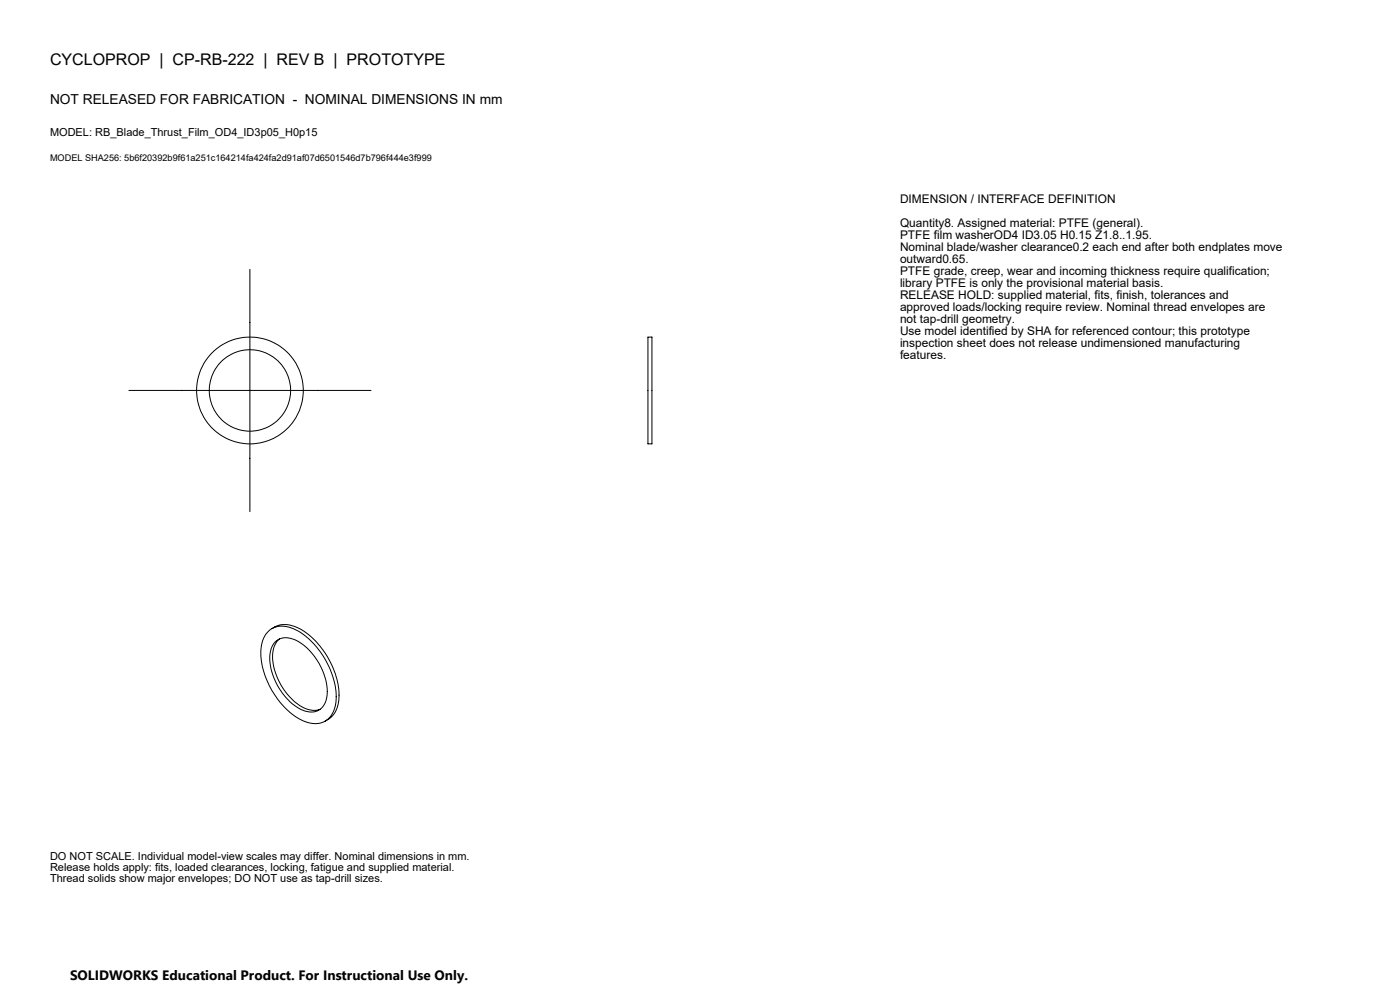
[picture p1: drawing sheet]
<svg xmlns="http://www.w3.org/2000/svg" width="420mm" height="297mm" viewBox="0 0 420 297" stroke-linecap="round" stroke-linejoin="round" font-family="sans-serif">
<defs><g id="words">
<text font-size="4.8" x="15" y="19.4">CYCLOPROP | CP-RB-222 | REV B | PROTOTYPE</text>
<g font-size="4.1">
<text x="15" y="31.1">NOT RELEASED FOR FABRICATION - NOMINAL DIMENSIONS IN mm</text>
<text x="21" y="293.7">SOLIDWORKS Educational Product. For Instructional Use Only.</text>
</g>
<g font-size="3.6">
<text x="270" y="60.8">DIMENSION / INTERFACE DEFINITION</text>
<text x="270" y="68">Quantity8. Assigned material: PTFE (general).</text>
<text x="270" y="71.6">PTFE film washerOD4 ID3.05 H0.15 Z1.8..1.95.</text>
<text x="270" y="75.2">Nominal blade/washer clearance0.2 each end after both endplates move</text>
<text x="270" y="78.8">outward0.65.</text>
<text x="270" y="82.4">PTFE grade, creep, wear and incoming thickness require qualification;</text>
<text x="270" y="86">library PTFE is only the provisional material basis.</text>
<text x="270" y="89.6">RELEASE HOLD: supplied material, fits, finish, tolerances and</text>
<text x="270" y="93.2">approved loads/locking require review. Nominal thread envelopes are</text>
<text x="270" y="96.8">not tap-drill geometry.</text>
<text x="270" y="100.4">Use model identified by SHA for referenced contour; this prototype</text>
<text x="270" y="104">inspection sheet does not release undimensioned manufacturing</text>
<text x="270" y="107.6">features.</text>
</g>
<g font-size="3.3">
<text x="15" y="40.7">MODEL: RB_Blade_Thrust_Film_OD4_ID3p05_H0p15</text>
<text x="15" y="257.7">DO NOT SCALE. Individual model-view scales may differ. Nominal dimensions in mm.</text>
<text x="15" y="261.1">Release holds apply: fits, loaded clearances, locking, fatigue and supplied material.</text>
<text x="15" y="264.5">Thread solids show major envelopes; DO NOT use as tap-drill sizes.</text>
</g>
<text font-size="2.7" x="15" y="48.4">MODEL SHA256: 5b6f20392b9f61a251c164214fa424fa2d91af07d6501546d7b796f444e3f999</text>
</g></defs>
<g fill="none" stroke="#000" stroke-width=".3">
<path d="M75 80.7v72.6M38.7 117h72.6M194.4 101h1.2v32h-1.2zM80.4 189.4a6.8 6.8 0 0 1 8.4-.6 24.3 24.3 0 0 1 12 21.7 6.3 6.3 0 0 1-6.6 6.3 15.9 15.9 0 0 1-10.6-6.9 23 23 0 0 1-5.2-16.4l.1-.5a7.1 7.1 0 0 1 1.9-3.6zM81.6 188.4a7.9 7.9 0 0 1 9.1 .4 24.8 24.8 0 0 1 11 20.6 7.2 7.2 0 0 1-4.2 6.7M82.7 192.2a5.8 5.8 0 0 1 7.3 .4 18.6 18.6 0 0 1 8.1 16.1 4.9 4.9 0 0 1-7.7 4 18.3 18.3 0 0 1-9.4-16.9l.2-.9a5.3 5.3 0 0 1 1.5-2.7zM83.9 191.5a7.8 7.8 0 0 0-1.8 8 18.1 18.1 0 0 0 10 13l.5 .2a5 5 0 0 0 3.5-.2"/>
<circle cx="75" cy="117" r="12.2"/>
<circle cx="75" cy="117" r="16"/>
</g>
<use href="#words"/>
</svg>
